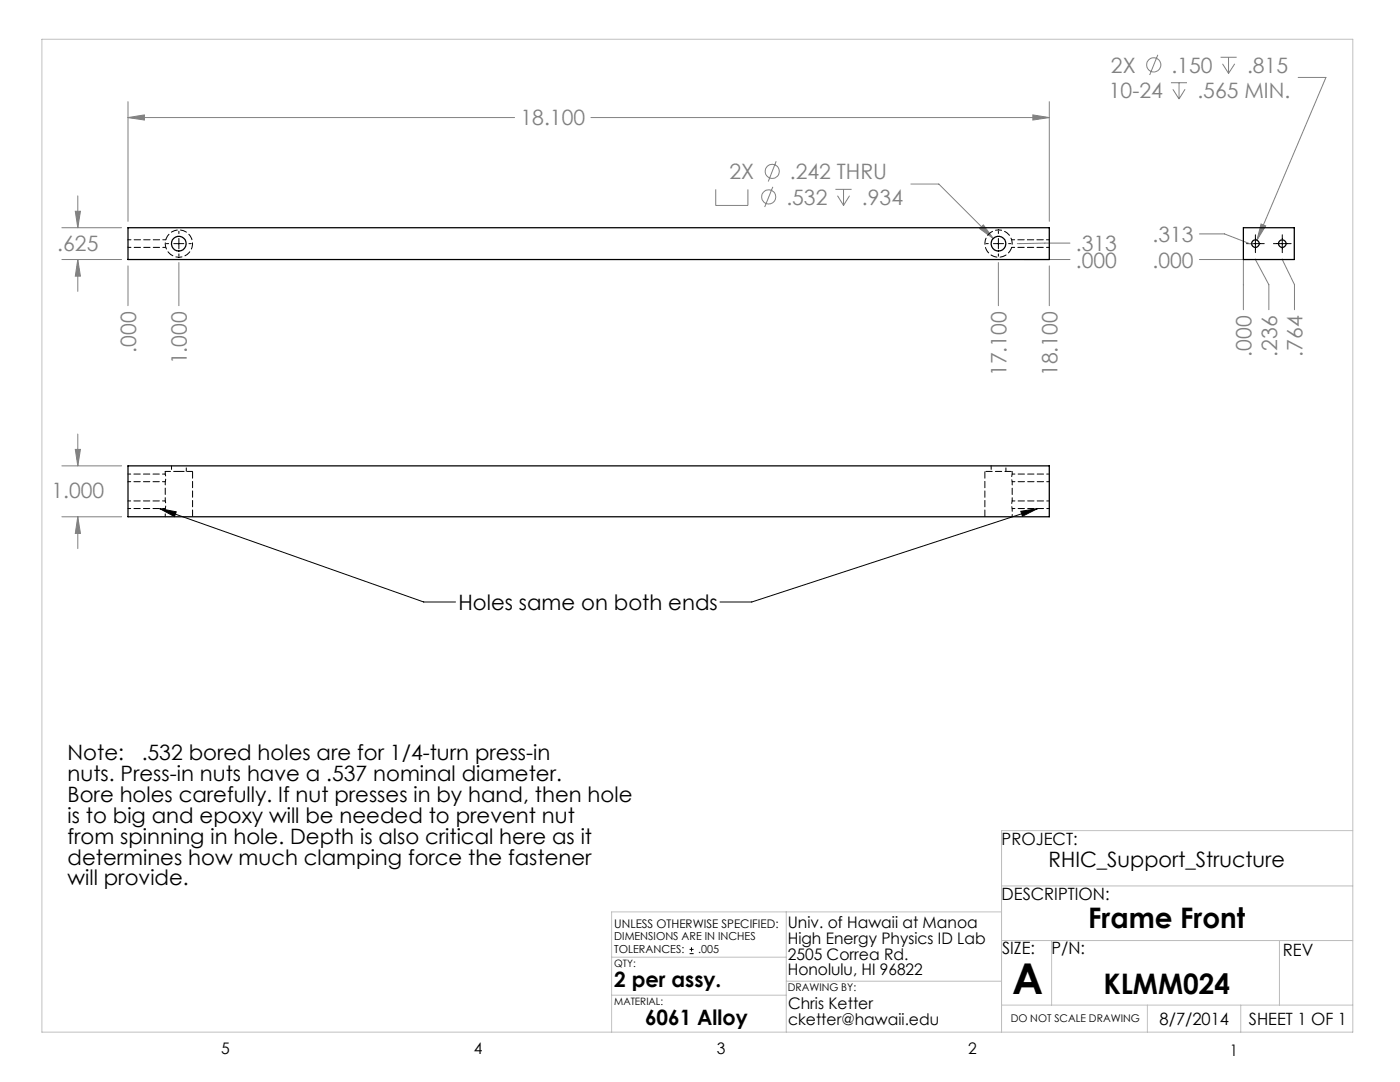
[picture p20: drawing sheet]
<svg xmlns="http://www.w3.org/2000/svg" width="279mm" height="216mm" viewBox="0 0 279 216" stroke-linecap="round" stroke-linejoin="round" font-family="sans-serif">
<defs><g id="words">
<text font-size="8.5" x="202" y="198.3">A</text>
<g font-size="5.6">
<text x="217.2" y="185.1">Frame Front</text>
<text x="220.2" y="198.4">KLMM024</text>
</g>
<g font-size="4.2" fill="#808080">
<text x="221.7" y="14.5">2X</text>
<text x="233.8" y="14.5">.150</text>
<text x="248.9" y="14.5">.815</text>
<text x="221.3" y="19.6">10-24</text>
<text x="239" y="19.6">.565 MIN.</text>
<text x="103.9" y="25">18.100</text>
<text x="145.6" y="35.7">2X</text>
<text x="157.6" y="35.7">.242 THRU</text>
<text x="156.9" y="40.8">.532</text>
<text x="172" y="40.8">.934</text>
<text x="11.4" y="50.1">.625</text>
<text x="214.7" y="53.4">.000</text>
<text x="214.7" y="50.1">.313</text>
<text x="230" y="53.4">.000</text>
<text x="230" y="48.3">.313</text>
<text x="27.1" y="70.4" transform="rotate(-90 27.1 70.4)">.000</text>
<text x="249.8" y="71.2" transform="rotate(-90 249.8 71.2)">.000</text>
<text x="254.9" y="71.2" transform="rotate(-90 254.9 71.2)">.236</text>
<text x="259.9" y="71.2" transform="rotate(-90 259.9 71.2)">.764</text>
<text x="37.3" y="72.7" transform="rotate(-90 37.3 72.7)">1.000</text>
<text x="200.9" y="75.1" transform="rotate(-90 200.9 75.1)">17.100</text>
<text x="211" y="75.1" transform="rotate(-90 211 75.1)">18.100</text>
<text x="10.3" y="99.4">1.000</text>
</g>
<g font-size="4.2">
<text x="91.5" y="121.7">Holes same on both ends</text>
<text x="13.5" y="151.6">Note:</text>
<text x="13.5" y="155.8">nuts. Press-in nuts have a .537 nominal diameter.</text>
<text x="28.3" y="151.6">.532 bored holes are for 1/4-turn press-in</text>
<text x="13.5" y="160">Bore holes carefully. If nut presses in by hand, then hole</text>
<text x="13.5" y="164.2">is to big and epoxy will be needed to prevent nut</text>
<text x="13.5" y="168.3">from spinning in hole. Depth is also critical here as it</text>
<text x="13.5" y="172.5">determines how much clamping force the fastener</text>
<text x="209.3" y="173.1">RHIC_Support_Structure</text>
<text x="13.5" y="176.7">will provide.</text>
<text x="122.6" y="196.9">2 per assy.</text>
<text x="128.7" y="204.5">6061 Alloy</text>
</g>
<g font-size="3.4">
<text x="199.9" y="168.5">PROJECT:</text>
<text x="199.9" y="179.6">DESCRIPTION:</text>
<text x="200" y="190.5">SIZE:</text>
<text x="209.9" y="190.5">P/N:</text>
<text x="256" y="190.8">REV</text>
<text x="231.4" y="204.5">8/7/2014</text>
<text x="249.2" y="204.5">SHEET 1 OF 1</text>
</g>
<g font-size="3.2">
<text x="157.2" y="185.1">Univ. of Hawaii at Manoa</text>
<text x="157.2" y="188.3">High Energy Physics ID Lab</text>
<text x="157.2" y="191.5">2505 Correa Rd.</text>
<text x="157.2" y="194.6">Honolulu, HI 96822</text>
<text x="157.3" y="201.4">Chris Ketter</text>
<text x="157.3" y="204.6">cketter@hawaii.edu</text>
<text x="44.2" y="210.4">5</text>
<text x="94.6" y="210.3">4</text>
<text x="143.1" y="210.4">3</text>
<text x="193.2" y="210.3">2</text>
<text x="245.4" y="210.6">1</text>
</g>
<text font-size="2.4" x="122.6" y="185.1">UNLESS OTHERWISE SPECIFIED:</text>
<g font-size="2.2">
<text x="122.6" y="187.6">DIMENSIONS ARE IN INCHES</text>
<text x="122.6" y="190.3">TOLERANCES:</text>
<text x="139.4" y="190.3">.005</text>
</g>
<g font-size="2.1">
<text x="157.2" y="197.8">DRAWING BY:</text>
<text x="201.7" y="204">DO NOT SCALE DRAWING</text>
</g>
<g font-size="2">
<text x="122.6" y="192.9">QTY:</text>
<text x="122.6" y="200.5">MATERIAL:</text>
</g>
</g></defs>
<g fill="none" stroke="#808080" stroke-width=".2">
<path d="M231.1 10.9l-1.7 4.1M233.7 16.5h3.2M234.1 17.8l1.2 2M235.3 16.5v3.3M236.5 17.8l-1.2 2M243.6 11.4h3.2M244 12.7l1.2 1.9M245.2 11.4v3.2M246.4 12.7l-1.2 1.9M259.1 15.5h5.5l-13.7 32.4M15.5 39.1v6.3M25.5 23.5l3.3-.6v1.1z"/>
<path d="M25.5 20.3v23.9M25.5 23.5h77.2M117.9 23.5h91.5M142.8 37.8v3.2h6.5v-3.2M154.2 37.3l-1.6 4M154.9 32.2l-1.6 4M166.7 37.8h3.3M167.1 39.1l1.2 1.9M168.3 37.8v3.2M169.5 39.1l-1.2 1.9M181.8 36.7h5.6l10.8 10.9M206.1 22.9l3.3 .6-3.3 .5z"/>
<path d="M209.4 20.3v23.9M12.3 51.8h12M12.3 45.4h12M15 42.2h1.1l-.6 3.2zM15.5 51.8l.6 3.3h-1.1zM15.5 51.8v6.3M25.5 53.1v7.9M35.7 52.4v8.6M195.5 45.6l.8-.7 1.9 2.7zM199.2 52.4v8.6M204.4 51.8h9.1M209.4 53.1v7.9"/>
<path d="M213.5 48.5l-10.5 .1M239.4 51.8h10M239.4 46.7h5l5 1.9h.6M248.1 51.8v10M250.5 51.7l2.7 5.1v5M251.7 44.7l.9 .4-1.7 2.8zM255.9 51.7l2.4 5.1v5M12.3 93h12M15 89.7h1.1l-.6 3.3zM15.5 86.6v6.4M12.3 103.1h12M15.5 103.1l.6 3.3h-1.1z"/>
<path d="M15.5 103.1v6.4"/>
<circle cx="230.2" cy="12.9" r="1.42"/>
<circle cx="153.4" cy="39.3" r="1.42"/>
<circle cx="154.1" cy="34.2" r="1.41"/>
</g>
<g fill="none" stroke="#000" stroke-width=".2">
<path d="M33.2 48.6h.5M34.7 48.6h2M35.7 46.1v.5M35.7 47.6v2M35.7 50.7v.4M37.7 48.6h.5M196.8 48.6h.4M198.3 48.6h2M199.2 46.1v.5M199.2 47.6v2M199.2 50.7v.4M201.3 48.6h.5"/>
<path d="M248.8 48.6h3.5M250.5 46.8v3.6M254.1 48.6h3.6M255.9 46.8v3.6M31.9 101.5l52.7 18.6h6.3M31.9 101.5l3.3 .6-.4 1zM203.7 102l3.3-.5-3 1.5zM207 101.5l-57 18.6h-6.3M137.6 190.3h.8M137.6 189.4h.8M138 189v.9"/>
</g>
<g fill="none" stroke="#c0c0c0" stroke-width=".2">
<path d="M8.4 7.8h261.6v198.2h-261.6zM199.9 176.8h70.1M270 165.7h-70.1v40.3M122.1 198.6h34.8M122.1 191h34.8M156.9 182v24M156.9 195.8h43M199.9 182h-77.8v24M199.9 187.7h70.1M209.9 187.7v12.9M255.3 187.7v12.9M199.9 200.6h70.1"/>
<path d="M229 200.6v5.4M247.6 200.6v5.4"/>
</g>
<path d="M31.9 101.5l3.3 .6-.4 1zM203.7 102l3.3-.5-3 1.5z" fill="#000"/>
<path d="M196.3 44.9l-.8 .7 2.7 2zM25.5 23.5l3.3-.6v1.1zM206.1 22.9l3.3 .6-3.3 .5zM15.5 51.8l.6 3.3h-1.1zM15 42.2h1.1l-.6 3.2zM15.5 103.1l.6 3.3h-1.1zM15 89.7h1.1l-.6 3.3zM251.7 44.7l-.8 3.2 1.7-2.8z" fill="#808080"/>
<g fill="none" stroke="#000" stroke-width=".25">
<path d="M25.5 45.4h183.9v6.4h-183.9zM248.1 45.4h10.2v6.4h-10.2zM25.5 93h183.9v10.1h-183.9z"/>
<circle cx="35.7" cy="48.6" r="1.48"/>
<circle cx="199.3" cy="48.6" r="1.48"/>
<circle cx="250.6" cy="48.6" r=".76"/>
<circle cx="255.9" cy="48.6" r=".76"/>
</g>
<g fill="none" stroke="#000" stroke-width=".2" stroke-dasharray="1.3 .6" stroke-dashoffset=".7">
<path d="M25.5 49.4h7.6M33.1 47.8h-7.6M35.7 51.3a2.73 2.73 0 0 1-2.5-3.9 2.73 2.73 0 0 1 4.6-.5 2.73 2.73 0 0 1-1.5 4.4h-.6M199.3 45.9a2.73 2.73 0 0 1 2.4 3.9 2.73 2.73 0 0 1-4.6 .5 2.73 2.73 0 0 1 1.6-4.4h.6M201.9 49.4h7.5M209.4 47.8h-7.5M25.5 96.1h7.5M33 100h-7.5M33 94.6h-7.5M202 96.1h7.4M209.4 100h-7.4M209.4 94.6h-7.4"/>
<path d="M25.5 101.5h7.5M202 101.5h7.4"/>
</g>
<path d="M202 94.1h-5.4" fill="none" stroke="#000" stroke-width=".2" stroke-dasharray="1.3 .6" stroke-dashoffset="-.2"/>
<path d="M33 96.1l.1-.7-.1-.8M202 100l-.1 .7 .1 .8M202 94.6l-.1 .7 .1 .8M33 101.5v1.6M33 101.5l.1-.7-.1-.8M202 103.1v-1.6" fill="none" stroke="#000" stroke-width=".2" stroke-dasharray="1.3 .6" stroke-dashoffset=".8"/>
<path d="M35.7 94.1h-2.7M38.4 94.1h-2.7" fill="none" stroke="#000" stroke-width=".2" stroke-dasharray="1.3 .6" stroke-dashoffset=".2"/>
<path d="M33 94.1v.5M202 94.6v-.5" fill="none" stroke="#000" stroke-width=".2" stroke-dasharray="1.3 .6"/>
<path d="M33 96.1v3.9M34.2 93v1.1M37.2 94.1v-1.1M197.8 93v1.1M200.8 94.1v-1.1M202 100v-3.9" fill="none" stroke="#000" stroke-width=".2" stroke-dasharray="1.3 .6" stroke-dashoffset=".6"/>
<path d="M196.6 94.1v9M38.4 103.1v-9" fill="none" stroke="#000" stroke-width=".2" stroke-dasharray="1.3 .6" stroke-dashoffset="-.1"/>
<use href="#words"/>
</svg>
